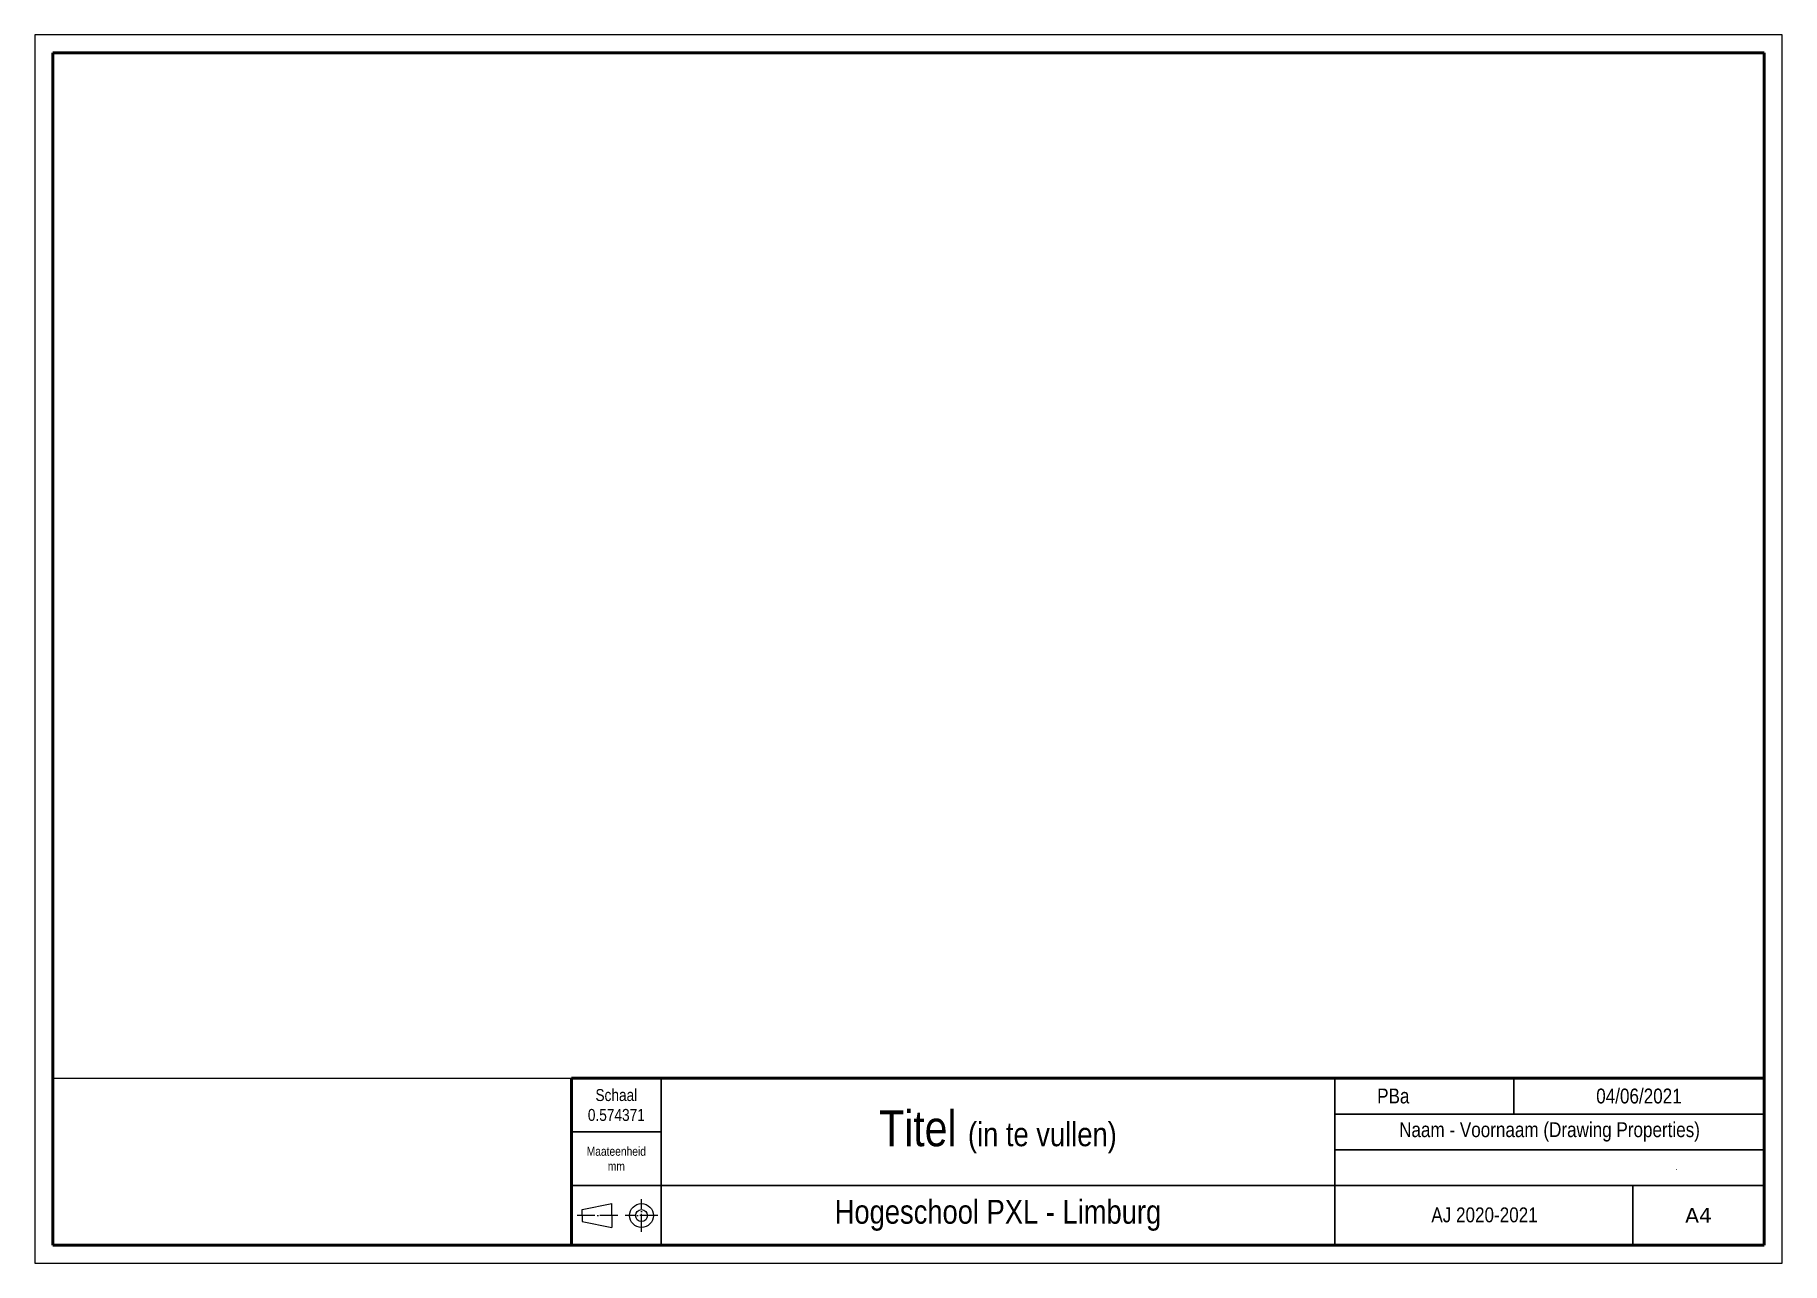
# Paper-space layout 'Landscape A4 (VP-DWGtoPDF)' of a CAD drawing. Header units: millimetres. Extents: x 29 to 322, y 20 to 226.
import ezdxf

# ---------------------------------------------------------------- set-up
doc = ezdxf.new("R2010")
doc.units = ezdxf.units.MM
doc.header["$LTSCALE"] = 0.5
doc.linetypes.add('ACAD_ISO04W100', pattern=[30, 24, -3, 0, -3])
doc.layers.get('0').update_dxf_attribs({"color": 250})
for name, color, linetype, plot in [('00 Niet printen', 212, 'Continuous', False), ('Uitgeverij', 7, 'Continuous', False), ('VP Hidden', 252, 'Continuous', False)]:
    doc.layers.add(name, color=color, linetype=linetype, plot=plot)
doc.layers.add('Kader', color=7, linetype='Continuous')
doc.styles.add('A3NCAD Technic', font='technic_.ttf')
doc.styles.get("Standard").update_dxf_attribs({"font": 'verdana.ttf'})
doc.styles.add('Technic', font='technic_.ttf')

# ---------------------------------------------------------------- blocks, each defined once
blk = doc.blocks.new('*U26')
at = {"linetype": 'Continuous', "insert": (0, 0), "char_height": 4, "attachment_point": 5, "style": 'Technic'}
blk.add_mtext_dynamic_manual_height_columns('Hogeschool PXL - Limburg', width=113, gutter_width=12.5, heights=[0], dxfattribs=at)
blk = doc.blocks.new('*U28')
at = {"linetype": 'Continuous', "insert": (-0.18, -0.05), "char_height": 2.5, "width": 49.5442, "attachment_point": 5, "style": 'Technic'}
blk.add_mtext('AJ 2020-2021', dxfattribs=at)
blk = doc.blocks.new('*U29')
at = {"lineweight": 30, "insert": (0, 0), "char_height": 2.5, "width": 72, "attachment_point": 5, "style": 'Technic'}
blk.add_mtext('Naam - Voornaam (Drawing Properties)', dxfattribs=at)
blk = doc.blocks.new('*U27')
at = {"linetype": 'Continuous', "insert": (-7.91, 0.01), "char_height": 2.5, "attachment_point": 4, "style": 'Technic'}
blk.add_mtext_dynamic_manual_height_columns('PBa ', width=11.7286, gutter_width=12.5, heights=[0], dxfattribs=at)
blk = doc.blocks.new('*U33')
at = {"linetype": 'Continuous', "insert": (0, 0), "char_height": 2.5, "attachment_point": 5, "style": 'Technic'}
blk.add_mtext_dynamic_manual_height_columns('04/06/2021', width=16.6697, gutter_width=12.5, heights=[0], dxfattribs=at)
blk = doc.blocks.new('*U14')
at = {"color": 7, "linetype": 'Continuous', "insert": (20.28, 0.11), "char_height": 1, "attachment_point": 1, "style": 'Technic'}
blk.add_mtext_dynamic_manual_height_columns('.', width=33.7428, gutter_width=12.5, heights=[0], dxfattribs=at)
blk = doc.blocks.new('*U18')
at = {"layer": 'Kader', "lineweight": -3}
for p, q in [((-6.35, 0.98), (-1.35, 1.98)), ((-6.35, -0.02), (-6.35, 0.98)), ((-1.35, -0.02), (-1.35, 1.98)), ((-6.35, -0.02), (-6.35, -1.02)), ((-6.35, -1.02), (-1.35, -2.02)), ((-1.35, -0.02), (-1.35, -2.02))]:
    blk.add_line(p, q, dxfattribs=at)
at = {"layer": 'Kader', "linetype": 'ACAD_ISO04W100', "lineweight": -3, "ltscale": 0.25}
for p, q in [((3.61, -2.73), (3.61, 2.71)), ((-0.35, -0.02), (-7.39, -0.02)), ((6.33, -0.01), (0.89, -0.01))]:
    blk.add_line(p, q, dxfattribs=at)
at = {"layer": 'Kader', "lineweight": -3}
for radius in [2, 1]:
    blk.add_circle((3.61, -0.02), radius, dxfattribs=at)
blk = doc.blocks.new('*U31')
at = {"layer": 'Kader', "linetype": 'Continuous', "insert": (7.5, -4.5), "char_height": 1.5, "width": 15, "attachment_point": 5, "style": 'Technic'}
blk.add_mtext('Maateenheid\\Pmm', dxfattribs=at)

psp = doc.layouts.new('Landscape A4 (VP-DWGtoPDF)')

# ---------------------------------------------------------------- linework, layer by layer
at = {"layer": '00 Niet printen', "linetype": 'Continuous'}
psp.add_lwpolyline([(28.51, 19.82), (321.51, 19.82), (321.51, 225.82), (28.51, 225.82)], close=True, dxfattribs=at)
at = {"layer": 'Kader', "lineweight": 50}
for p, q in [((31.51, 22.82), (31.51, 222.82)), ((31.51, 222.82), (318.51, 222.82)), ((318.51, 22.82), (318.51, 222.82)), ((318.51, 50.82), (118.51, 50.82)), ((118.51, 50.82), (118.51, 22.82)), ((318.51, 22.82), (31.51, 22.82))]:
    psp.add_line(p, q, dxfattribs=at)
at = {"layer": 'Kader', "lineweight": 30}
for p, q in [((133.51, 22.82), (133.51, 50.82)), ((246.51, 22.82), (246.51, 50.82)), ((276.51, 44.82), (276.51, 50.82)), ((318.51, 22.82), (318.51, 50.82)), ((318.51, 44.82), (246.51, 44.82)), ((318.51, 38.82), (246.51, 38.82)), ((133.51, 32.82), (318.51, 32.82)), ((296.51, 22.82), (296.51, 32.82))]:
    psp.add_line(p, q, dxfattribs=at)
at = {"layer": 'Kader', "linetype": 'Continuous', "lineweight": 30}
for p, q in [((118.51, 41.82), (133.51, 41.82)), ((133.51, 32.82), (118.51, 32.82))]:
    psp.add_line(p, q, dxfattribs=at)

# ---------------------------------------------------------------- block references
at = {"linetype": 'Continuous'}
psp.add_blockref('*U31', (118.51, 41.82), dxfattribs=at)
at = {"layer": 'Kader', "linetype": 'Continuous'}
for name, p in [('*U27', (261.51, 47.82)), ('*U33', (297.51, 47.82)), ('*U29', (282.51, 41.82)), ('*U26', (190.01, 27.82)), ('*U28', (271.79, 27.94))]:
    psp.add_blockref(name, p, dxfattribs=at)
at = {"layer": 'Kader', "linetype": 'Continuous', "lineweight": -3}
psp.add_blockref('*U18', (126.62, 27.81), dxfattribs=at)
at = {"layer": 'Uitgeverij', "linetype": 'Continuous'}
psp.add_blockref('*U14', (283.37, 36.32), dxfattribs=at)

# ---------------------------------------------------------------- texts
at = {"linetype": 'Continuous', "insert": (126.01, 46.32), "char_height": 2, "attachment_point": 5, "style": 'A3NCAD Technic'}
psp.add_mtext_dynamic_manual_height_columns('Schaal\\P0.574371', width=15, gutter_width=12.5, heights=[0], dxfattribs=at)
at = {"layer": 'Kader', "insert": (190.01, 41.82), "char_height": 6, "width": 113, "attachment_point": 5}
psp.add_mtext('{\\fTechnic|b0|i0|c2|p2;Titel \\H0.66667x;(in te vullen)}', dxfattribs=at)
at = {"layer": 'Kader', "lineweight": 30, "insert": (307.51, 27.82), "char_height": 2.5, "width": 22, "attachment_point": 5}
psp.add_mtext('{\\fVerdana|b0|i0|c0|p34;A4}', dxfattribs=at)

# ---------------------------------------------------------------- viewports
at = {"layer": 'VP Hidden', "linetype": 'Continuous'}
psp.add_viewport(center=(175.01, 136.82), size=(287, 172), view_center_point=(210, 148.5), view_height=299.4579, dxfattribs=at)

doc.saveas('drawing.dxf')
